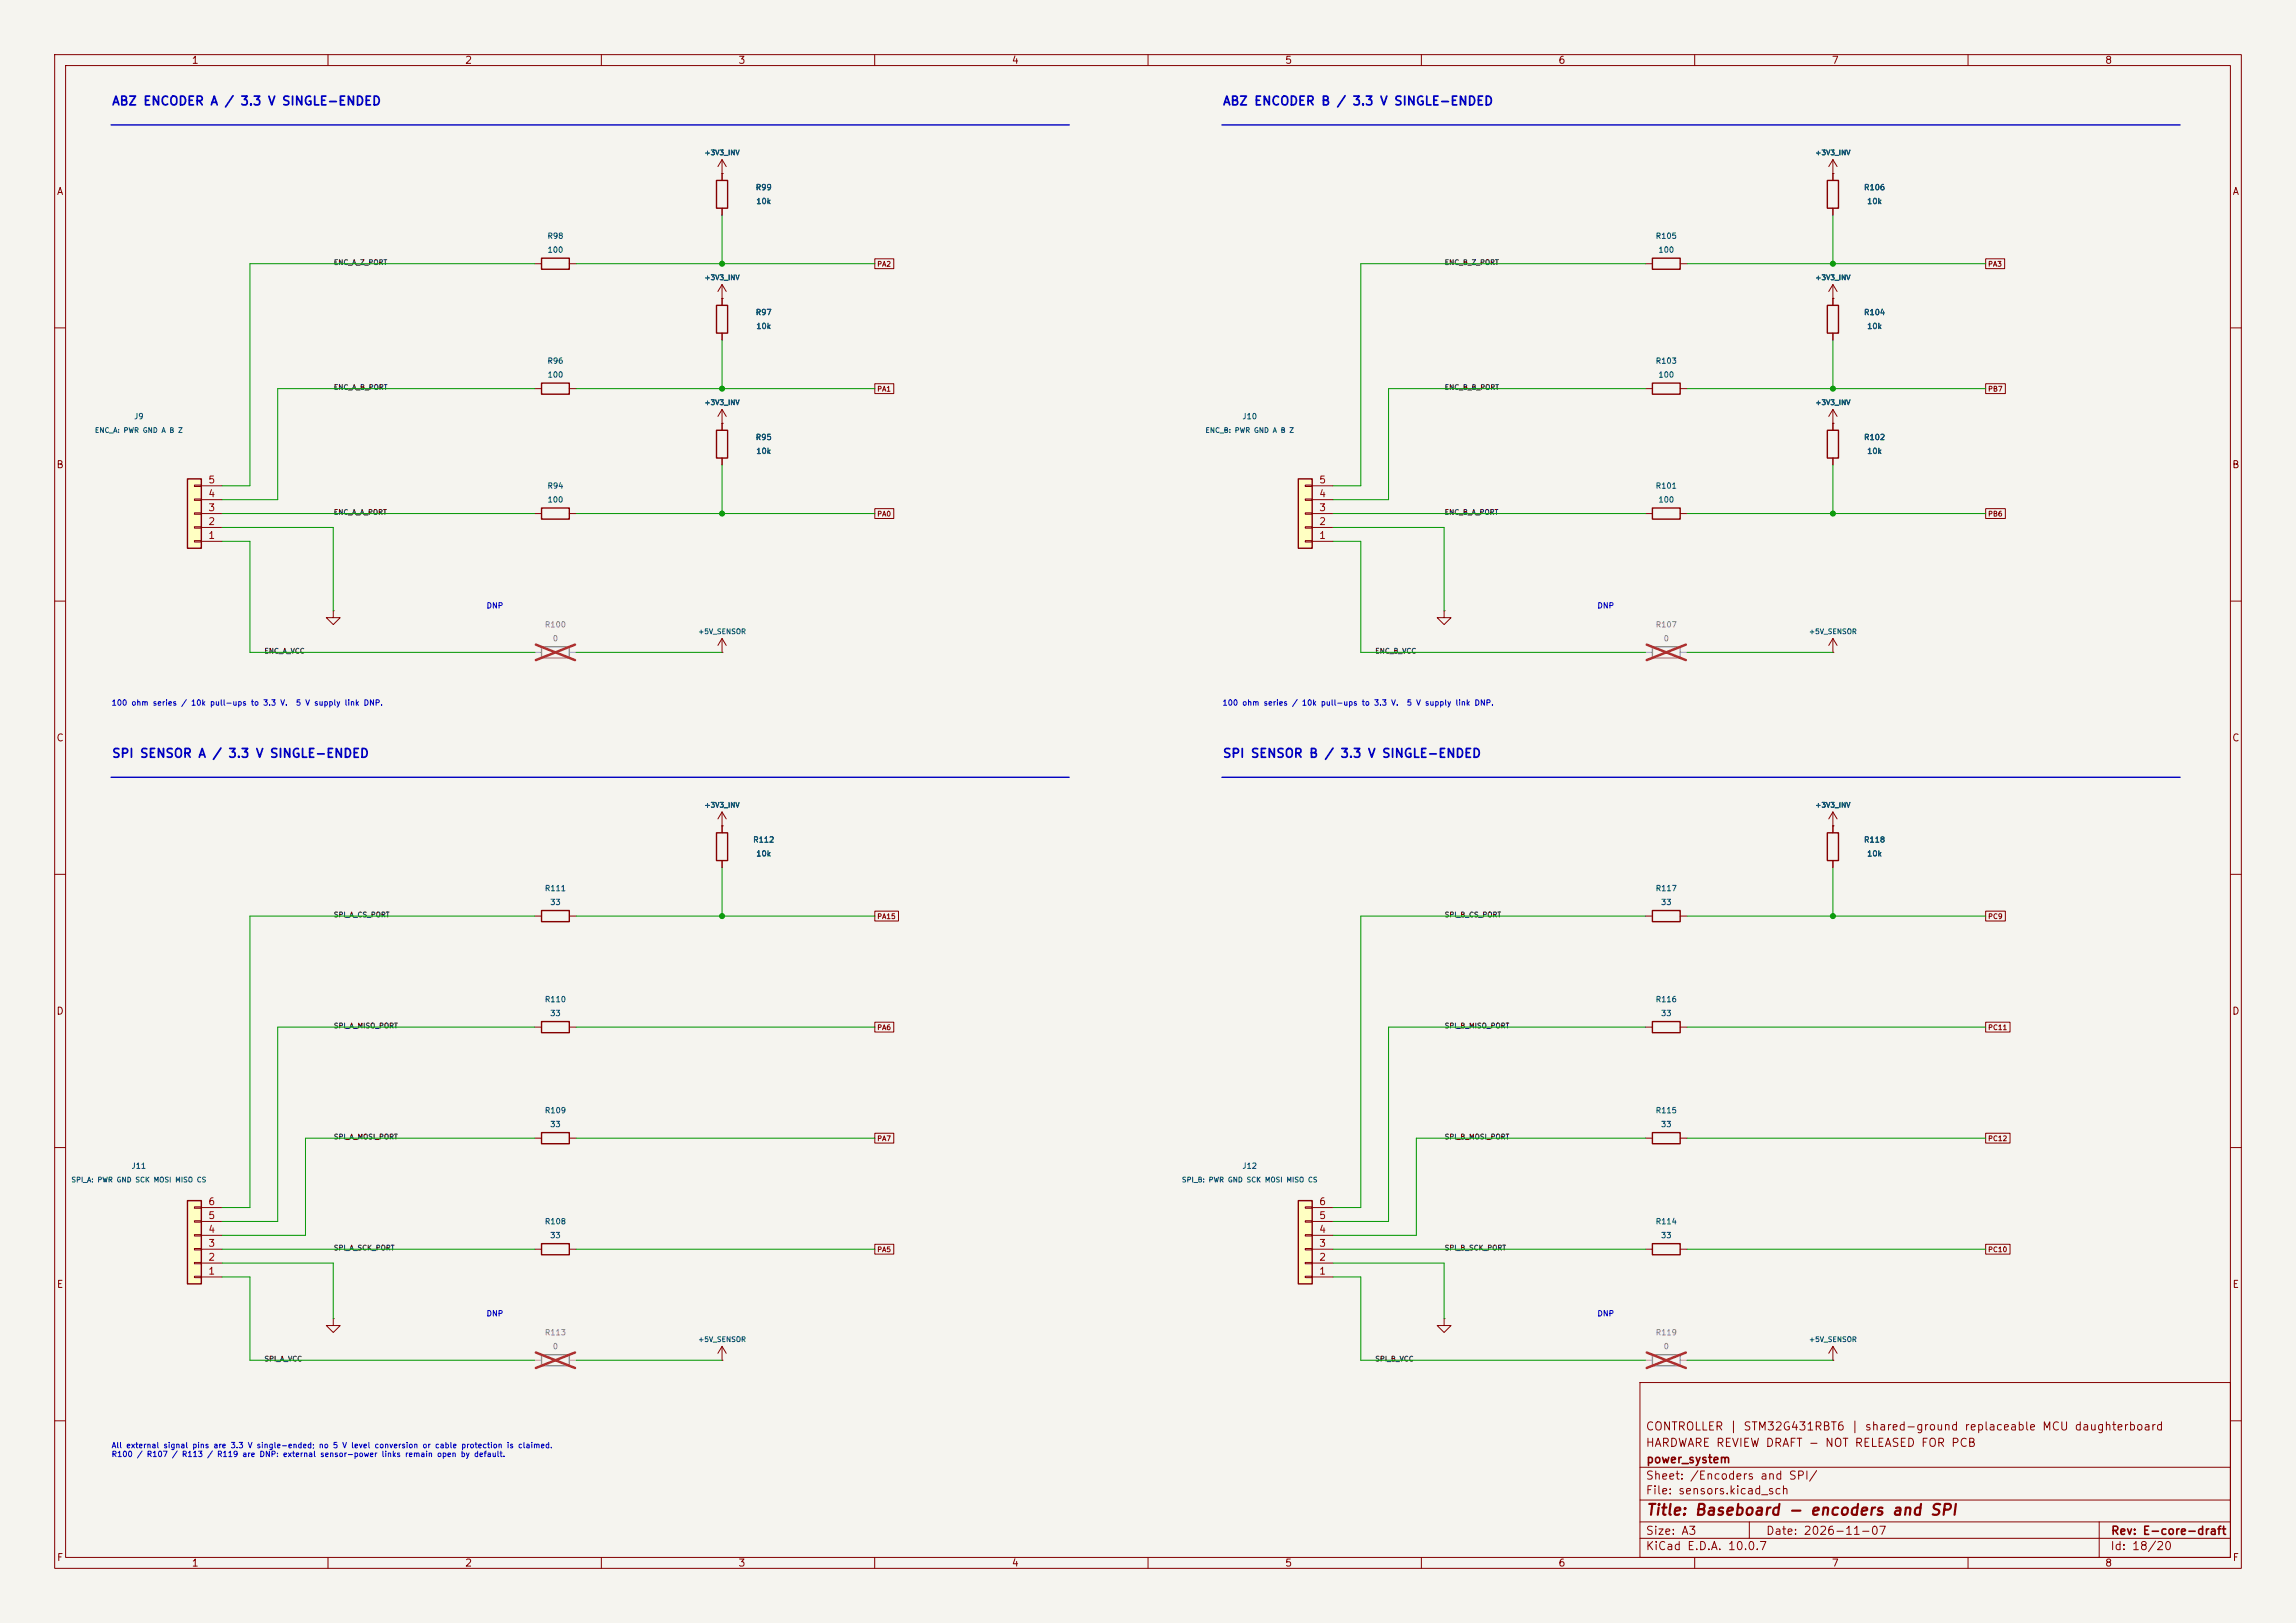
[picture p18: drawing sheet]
<svg xmlns="http://www.w3.org/2000/svg" width="420mm" height="297mm" viewBox="0 0 420 297" stroke-linecap="round" stroke-linejoin="round" font-family="sans-serif">
<defs><g id="words">
<text font-size="2" fill="#840000" x="301" y="277.8">Title: Baseboard - encoders and SPI</text>
<g font-size="1.6" fill="#0000c2">
<text x="20.4" y="19.7">ABZ ENCODER A / 3.3 V SINGLE-ENDED</text>
<text x="223.6" y="19.7">ABZ ENCODER B / 3.3 V SINGLE-ENDED</text>
<text x="20.4" y="139.1">SPI SENSOR A / 3.3 V SINGLE-ENDED</text>
<text x="223.6" y="139.1">SPI SENSOR B / 3.3 V SINGLE-ENDED</text>
</g>
<g font-size="1.5" fill="#840000">
<text x="300.9" y="262.1">CONTROLLER | STM32G431RBT6 | shared-ground replaceable MCU daughterboard</text>
<text x="300.9" y="265.1">HARDWARE REVIEW DRAFT - NOT RELEASED FOR PCB</text>
<text x="301" y="268.1">power_system</text>
<text x="300.9" y="273.8">File: sensors.kicad_sch</text>
<text x="300.9" y="271.1">Sheet: /Encoders and SPI/</text>
<text x="300.9" y="281.2">Size: A3</text>
<text x="322.9" y="281.2">Date: 2026-11-07</text>
<text x="386" y="281.2">Rev: E-core-draft</text>
<text x="300.9" y="284">KiCad E.D.A. 10.0.7</text>
<text x="385.9" y="284">Id: 18/20</text>
</g>
<g font-size="1.3" fill="#840000">
<text x="35" y="12">1</text>
<text x="85" y="12">2</text>
<text x="135" y="12">3</text>
<text x="185" y="12">4</text>
<text x="235" y="12">5</text>
<text x="285" y="12">6</text>
<text x="335" y="12">7</text>
<text x="385" y="12">8</text>
<text x="10.3" y="36">A</text>
<text x="408.3" y="36">A</text>
<text x="10.2" y="86">B</text>
<text x="408.2" y="86">B</text>
<text x="10.2" y="136">C</text>
<text x="408.2" y="136">C</text>
<text x="10.2" y="186">D</text>
<text x="408.2" y="186">D</text>
<text x="10.3" y="236">E</text>
<text x="408.3" y="236">E</text>
<text x="10.3" y="286">F</text>
<text x="35" y="287">1</text>
<text x="85" y="287">2</text>
<text x="135" y="287">3</text>
<text x="185" y="287">4</text>
<text x="235" y="287">5</text>
<text x="285" y="287">6</text>
<text x="335" y="287">7</text>
<text x="385" y="287">8</text>
<text x="408.3" y="286">F</text>
</g>
<g font-size="1.3" fill="#a90000">
<text x="38" y="88.8">5</text>
<text x="241.2" y="88.8">5</text>
<text x="38" y="93.8">3</text>
<text x="38" y="91.3">4</text>
<text x="241.2" y="93.8">3</text>
<text x="241.2" y="91.3">4</text>
<text x="38" y="98.9">1</text>
<text x="38" y="96.4">2</text>
<text x="241.2" y="98.9">1</text>
<text x="241.2" y="96.4">2</text>
<text x="38" y="220.8">6</text>
<text x="241.2" y="220.8">6</text>
<text x="38" y="225.9">4</text>
<text x="38" y="223.4">5</text>
<text x="241.2" y="225.9">4</text>
<text x="241.2" y="223.4">5</text>
<text x="38" y="233.5">1</text>
<text x="38" y="231">2</text>
<text x="38" y="228.5">3</text>
<text x="241.2" y="233.5">1</text>
<text x="241.2" y="231">2</text>
<text x="241.2" y="228.5">3</text>
</g>
<g font-size="1" fill="#006464">
<text x="138.1" y="35">R99</text>
<text x="340.9" y="35">R106</text>
<text x="138.2" y="37.6">10k</text>
<text x="341.4" y="37.6">10k</text>
<text x="100" y="43.9">R98</text>
<text x="100.1" y="46.5">100</text>
<text x="302.8" y="43.9">R105</text>
<text x="303.3" y="46.5">100</text>
<text x="138.1" y="57.9">R97</text>
<text x="340.9" y="57.9">R104</text>
<text x="138.2" y="60.4">10k</text>
<text x="341.4" y="60.4">10k</text>
<text x="100" y="66.8">R96</text>
<text x="100.1" y="69.3">100</text>
<text x="302.8" y="66.8">R103</text>
<text x="303.3" y="69.3">100</text>
<text x="24.4" y="77">J9</text>
<text x="227.2" y="77">J10</text>
<text x="138.1" y="80.8">R95</text>
<text x="138.2" y="83.3">10k</text>
<text x="340.9" y="80.8">R102</text>
<text x="341.4" y="83.3">10k</text>
<text x="100" y="89.7">R94</text>
<text x="302.8" y="89.7">R101</text>
<text x="100.1" y="92.2">100</text>
<text x="303.3" y="92.2">100</text>
<text x="137.7" y="154.4">R112</text>
<text x="340.9" y="154.4">R118</text>
<text x="138.2" y="157">10k</text>
<text x="341.4" y="157">10k</text>
<text x="99.6" y="163.3">R111</text>
<text x="100.5" y="165.9">33</text>
<text x="302.8" y="163.3">R117</text>
<text x="303.7" y="165.9">33</text>
<text x="99.6" y="183.6">R110</text>
<text x="302.8" y="183.6">R116</text>
<text x="100.5" y="186.2">33</text>
<text x="303.7" y="186.2">33</text>
<text x="99.6" y="204">R109</text>
<text x="302.8" y="204">R115</text>
<text x="100.5" y="206.5">33</text>
<text x="303.7" y="206.5">33</text>
<text x="24" y="214.1">J11</text>
<text x="227.2" y="214.1">J12</text>
<text x="99.6" y="224.3">R108</text>
<text x="100.5" y="226.8">33</text>
<text x="302.8" y="224.3">R114</text>
<text x="303.7" y="226.8">33</text>
</g>
<g font-size="1" fill="#0000c2">
<text x="88.9" y="111.6">DNP</text>
<text x="292.1" y="111.6">DNP</text>
<text x="20.3" y="129.4">100 ohm series / 10k pull-ups to 3.3 V.</text>
<text x="54" y="129.4">5 V supply link DNP.</text>
<text x="223.5" y="129.4">100 ohm series / 10k pull-ups to 3.3 V.</text>
<text x="257.2" y="129.4">5 V supply link DNP.</text>
<text x="88.9" y="241.1">DNP</text>
<text x="292.1" y="241.1">DNP</text>
<text x="20.3" y="265.3">All external signal pins are 3.3 V single-ended; no 5 V level conversion or cable protection is claimed.</text>
<text x="20.3" y="266.9">R100 / R107 / R113 / R119 are DNP: external sensor-power links remain open by default.</text>
</g>
<g font-size="1" fill="#939391">
<text x="99.6" y="115.1">R100</text>
<text x="101" y="117.6">0</text>
<text x="302.8" y="115.1">R107</text>
<text x="304.2" y="117.6">0</text>
<text x="99.6" y="244.6">R113</text>
<text x="302.8" y="244.6">R119</text>
<text x="101" y="247.1">0</text>
<text x="304.2" y="247.1">0</text>
</g>
<g font-size=".9" fill="#006464">
<text x="128.8" y="28.6">+3V3_INV</text>
<text x="332" y="28.6">+3V3_INV</text>
<text x="128.8" y="51.5">+3V3_INV</text>
<text x="332" y="51.5">+3V3_INV</text>
<text x="128.8" y="74.3">+3V3_INV</text>
<text x="332" y="74.3">+3V3_INV</text>
<text x="17.3" y="79.4">ENC_A: PWR GND A B Z</text>
<text x="220.4" y="79.4">ENC_B: PWR GND A B Z</text>
<text x="127.6" y="116.3">+5V_SENSOR</text>
<text x="330.8" y="116.3">+5V_SENSOR</text>
<text x="128.8" y="148">+3V3_INV</text>
<text x="332" y="148">+3V3_INV</text>
<text x="13" y="216.6">SPI_A: PWR GND SCK MOSI MISO CS</text>
<text x="216.1" y="216.6">SPI_B: PWR GND SCK MOSI MISO CS</text>
<text x="127.6" y="245.8">+5V_SENSOR</text>
<text x="330.8" y="245.8">+5V_SENSOR</text>
</g>
<g font-size=".9" fill="#0f0f0f">
<text x="61" y="48.7">ENC_A_Z_PORT</text>
<text x="264.2" y="48.7">ENC_B_Z_PORT</text>
<text x="61" y="71.6">ENC_A_B_PORT</text>
<text x="264.2" y="71.6">ENC_B_B_PORT</text>
<text x="61" y="94.4">ENC_A_A_PORT</text>
<text x="264.2" y="94.4">ENC_B_A_PORT</text>
<text x="48.3" y="119.8">ENC_A_VCC</text>
<text x="251.5" y="119.8">ENC_B_VCC</text>
<text x="61" y="168.1">SPI_A_CS_PORT</text>
<text x="264.2" y="168.1">SPI_B_CS_PORT</text>
<text x="61" y="188.4">SPI_A_MISO_PORT</text>
<text x="264.2" y="188.4">SPI_B_MISO_PORT</text>
<text x="61" y="208.7">SPI_A_MOSI_PORT</text>
<text x="264.2" y="208.7">SPI_B_MOSI_PORT</text>
<text x="61" y="229">SPI_A_SCK_PORT</text>
<text x="264.2" y="229">SPI_B_SCK_PORT</text>
<text x="48.3" y="249.4">SPI_A_VCC</text>
<text x="251.5" y="249.4">SPI_B_VCC</text>
</g>
<g font-size=".9" fill="#840000">
<text x="160.4" y="49">PA2</text>
<text x="363.6" y="49">PA3</text>
<text x="160.4" y="71.9">PA1</text>
<text x="363.6" y="71.9">PB7</text>
<text x="160.4" y="94.7">PA0</text>
<text x="363.6" y="94.7">PB6</text>
<text x="160.4" y="168.4">PA15</text>
<text x="363.6" y="168.4">PC9</text>
<text x="160.4" y="188.7">PA6</text>
<text x="363.6" y="188.7">PC11</text>
<text x="160.4" y="209">PA7</text>
<text x="363.6" y="209">PC12</text>
<text x="160.4" y="229.3">PA5</text>
<text x="363.6" y="229.3">PC10</text>
</g>
</g></defs>
<path d="M0 0h420v297h-420z" fill="#f5f4ef" stroke="#f5f4ef" stroke-width=".18"/>
<g fill="none" stroke="#840000" stroke-width=".18">
<path d="M10 10h400v277h-400zM12 12h396v273h-396zM60 10v2M110 10v2M160 10v2M210 10v2M260 10v2M310 10v2M360 10v2M335.3 31.8h.1M335.3 29.2v2.6M335.3 29.2l-.8 1.3"/>
<path d="M335.3 29.2l.7 1.3M301 48.3h1.3M307.3 48.3h1.3M335.3 54.6h.1M335.3 52.1v3.8M335.3 52.1l-.8 1.2M335.3 52.1l.7 1.2M10 60h2M301 71.1h1.3M307.3 71.1h1.3M335.3 61v1.2M408 60h2"/>
<path d="M10 110h2M408 110h2M10 160h2M408 160h2M10 210h2M408 210h2M132.1 248.9h.1M132.1 246.4l-.8 1.2M132.1 246.4l.7 1.2M132.1 246.4v2.5M300 253h108v32h-108zM10 260h2"/>
<path d="M300 278.5h108M300 274.5h108M300 268.5h108M320 278.5v3M384 278.5v6.5M408 260h2M60 285v2M110 285v2M160 285v2M210 285v2M260 285v2M300 281.5h108"/>
<path d="M310 285v2M360 285v2"/>
</g>
<path d="M302.3 47.2h5v2.1h-5zM334.3 55.9h2v5.1h-2zM302.3 70.1h5v2h-5z" fill="none" stroke="#840000" stroke-width=".25"/>
<path d="M34.3 87.6h2.5v12.7h-2.5z" fill="#ffffc2"/>
<path d="M131.1 33h2v5.1h-2zM131.1 55.9h2v5.1h-2zM131.1 78.7h2v5.1h-2zM34.3 87.6h2.5v12.7h-2.5zM99.1 93h5v2h-5zM334.3 152.4h2v5.1h-2zM302.3 166.6h5v2.1h-5z" fill="none" stroke="#840000" stroke-width=".25"/>
<g fill="none" stroke="#840000" stroke-width=".18">
<path d="M132.1 31.8v1.2M132.1 38.1v1.3M132.1 54.6v1.3M132.1 77.5h.1M132.1 61v1.2M132.1 74.9v3.8M132.1 74.9l-.8 1.3M132.1 74.9l.7 1.3M35.6 98.9h1.2v.3h-1.2zM35.6 96.4h1.2v.2h-1.2zM35.6 93.9h1.2v.2h-1.2zM35.6 91.3h1.2v.3h-1.2z"/>
<path d="M35.6 88.8h1.2v.2h-1.2zM36.8 99.1h3.8M36.8 96.5h3.8M36.8 94h3.8M36.8 91.4h3.8M36.8 88.9h3.8M97.8 94h1.3M104.1 94h1.3M132.1 83.8v1.3M264.2 111.8v1.2h1.2l-1.2 1.3-1.3-1.3h1.3M264.2 111.8h.1M335.3 119.4h.1"/>
<path d="M335.3 116.8v2.6M335.3 116.8l-.8 1.3M335.3 116.8l.7 1.3M335.3 151.1h.1M335.3 148.6l-.8 1.3M335.3 148.6l.7 1.3M335.3 148.6v3.8M335.3 157.5v1.3M301 167.6h1.3M307.3 167.6h1.3"/>
</g>
<path d="M302.3 118.4h5v2h-5z" fill="none" stroke="#9c9b98" stroke-width=".25"/>
<path d="M301 119.4h1.3M307.3 119.4h1.3" fill="none" stroke="#9c9b98" stroke-width=".18"/>
<path d="M301.2 118l7.2 2.8M308.4 118l-7.2 2.8" fill="none" stroke="#e12e31" stroke-width=".46"/>
<path d="M237.5 219.7h2.5v15.2h-2.5z" fill="#ffffc2"/>
<path d="M99.1 47.2h5v2.1h-5zM99.1 70.1h5v2h-5zM334.3 78.7h2v5.1h-2zM99.1 186.9h5v2.1h-5zM302.3 186.9h5v2.1h-5zM99.1 207.3h5v2h-5zM237.5 219.7h2.5v15.2h-2.5zM302.3 207.3h5v2h-5z" fill="none" stroke="#840000" stroke-width=".25"/>
<g fill="none" stroke="#840000" stroke-width=".18">
<path d="M132.1 31.8h.1M132.1 29.2v2.6M132.1 29.2l-.8 1.3M132.1 29.2l.7 1.3M97.8 48.3h1.3M104.1 48.3h1.3M132.1 54.6h.1M132.1 52.1v2.5M132.1 52.1l-.8 1.2M132.1 52.1l.7 1.2M97.8 71.1h1.3M104.1 71.1h1.3"/>
<path d="M335.3 77.5v1.2M335.3 83.8v1.3M132.1 119.4h.1M132.1 116.8l-.8 1.3M132.1 116.8l.7 1.3M132.1 116.8v2.6M97.8 188h1.3M104.1 188h1.3M301 188h1.3M307.3 188h1.3M97.8 208.3h1.3M104.1 208.3h1.3"/>
<path d="M301 208.3h1.3M307.3 208.3h1.3M238.8 233.6h1.2v.2h-1.2zM238.8 231h1.2v.3h-1.2zM238.8 228.5h1.2v.2h-1.2zM238.8 225.9h1.2v.3h-1.2zM238.8 223.4h1.2v.2h-1.2zM238.8 220.9h1.2v.2h-1.2zM240 233.7h3.8M240 231.1h3.8M240 228.6h3.8M240 226.1h3.8"/>
<path d="M240 223.5h3.8M240 221h3.8M61 241.3v1.3h1.2l-1.2 1.2-1.3-1.2h1.3M61 241.3h.1M264.2 241.3v1.3h1.2l-1.2 1.2-1.3-1.2h1.3M264.2 241.3h.1M335.3 248.9h.1M335.3 246.4l-.8 1.2M335.3 246.4l.7 1.2M335.3 246.4v2.5"/>
</g>
<path d="M99.1 118.4h5v2h-5z" fill="none" stroke="#9c9b98" stroke-width=".25"/>
<path d="M97.8 119.4h1.3M104.1 119.4h1.3" fill="none" stroke="#9c9b98" stroke-width=".18"/>
<path d="M98 118l7.2 2.8M105.2 118l-7.2 2.8" fill="none" stroke="#e12e31" stroke-width=".46"/>
<path d="M34.3 219.7h2.5v15.2h-2.5z" fill="#ffffc2"/>
<path d="M302.3 93h5v2h-5zM131.1 152.4h2v5.1h-2zM99.1 166.6h5v2.1h-5zM34.3 219.7h2.5v15.2h-2.5zM99.1 227.6h5v2h-5zM302.3 227.6h5v2h-5z" fill="none" stroke="#840000" stroke-width=".25"/>
<g fill="none" stroke="#840000" stroke-width=".18">
<path d="M301 94h1.3M307.3 94h1.3M132.1 151.1h.1M132.1 148.6l-.8 1.3M132.1 148.6l.7 1.3M132.1 148.6v3.8M132.1 157.5v1.3M97.8 167.6h1.3M104.1 167.6h1.3M35.6 233.6h1.2v.2h-1.2zM35.6 231h1.2v.3h-1.2zM35.6 228.5h1.2v.2h-1.2z"/>
<path d="M35.6 225.9h1.2v.3h-1.2zM35.6 223.4h1.2v.2h-1.2zM35.6 220.9h1.2v.2h-1.2zM36.8 233.7h3.8M36.8 231.1h3.8M36.8 228.6h3.8M36.8 226.1h3.8M36.8 223.5h3.8M36.8 221h3.8M97.8 228.6h1.3M104.1 228.6h1.3M301 228.6h1.3"/>
<path d="M307.3 228.6h1.3"/>
</g>
<path d="M99.1 247.9h5v2h-5zM302.3 247.9h5v2h-5z" fill="none" stroke="#9c9b98" stroke-width=".25"/>
<path d="M97.8 248.9h1.3M104.1 248.9h1.3M301 248.9h1.3M307.3 248.9h1.3" fill="none" stroke="#9c9b98" stroke-width=".18"/>
<path d="M98 247.5l7.2 2.8M105.2 247.5l-7.2 2.8M301.2 247.5l7.2 2.8M308.4 247.5l-7.2 2.8" fill="none" stroke="#e12e31" stroke-width=".46"/>
<path d="M237.5 87.6h2.5v12.7h-2.5z" fill="#ffffc2"/>
<path d="M334.3 33h2v5.1h-2zM237.5 87.6h2.5v12.7h-2.5z" fill="none" stroke="#840000" stroke-width=".25"/>
<g fill="none" stroke="#840000" stroke-width=".18">
<path d="M132.1 31.8h.1M132.1 31.8v1.2M132.1 38.1v1.3M335.3 31.8h.1M335.3 31.8v1.2M335.3 38.1v1.3M132.1 54.6h.1M132.1 54.6v1.3M160 47.4h3.5v1.8h-3.5zM335.3 54.6h.1M335.3 54.6v1.3M363.2 47.4h3.5v1.8h-3.5z"/>
<path d="M132.1 77.5h.1M132.1 61v1.2M132.1 77.5v1.2M160 70.2h3.5v1.8h-3.5zM335.3 77.5h.1M335.3 61v1.2M335.3 74.9v3.8M335.3 74.9l-.8 1.3M335.3 74.9l.7 1.3M363.2 70.2h3.6v1.8h-3.6zM132.1 83.8v1.3M160 93.1h3.5v1.8h-3.5z"/>
<path d="M238.8 98.9h1.2v.3h-1.2zM238.8 96.4h1.2v.2h-1.2zM238.8 93.9h1.2v.2h-1.2zM238.8 91.3h1.2v.3h-1.2zM238.8 88.8h1.2v.2h-1.2zM240 99.1h3.8M240 96.5h3.8M240 94h3.8M240 91.4h3.8M240 88.9h3.8M335.3 83.8v1.3M363.2 93.1h3.6v1.8h-3.6z"/>
<path d="M61 111.8v1.2h1.2l-1.2 1.3-1.3-1.3h1.3M61 111.8h.1M132.1 151.1h.1M132.1 151.1v1.3M132.1 157.5v1.3M335.3 151.1h.1M335.3 151.1v1.3M335.3 157.5v1.3M160 166.7h4.4v1.8h-4.4zM363.2 166.7h3.6v1.8h-3.6zM160 187.1h3.5v1.8h-3.5zM363.2 187.1h4.5v1.8h-4.5z"/>
<path d="M160 207.4h3.5v1.8h-3.5zM363.2 207.4h4.5v1.8h-4.5zM160 227.7h3.5v1.8h-3.5zM363.2 227.7h4.5v1.8h-4.5z"/>
</g>
<path d="M20.3 22.9h175.3M223.5 22.9h175.3M20.3 142.2h175.3M223.5 142.2h175.3" fill="none" stroke="#0000c2" stroke-width=".25"/>
<g fill="none" stroke="#009600" stroke-width=".18">
<path d="M132.1 39.4v8.9M335.3 39.4v8.9M97.8 48.3h-52.1v40.6h-5.1M105.4 48.3h54.6M301 48.3h-52.1v40.6h-5.1M308.6 48.3h54.6M97.8 71.1h-47v20.3h-10.2M105.4 71.1h54.6M132.1 62.2v8.9M301 71.1h-47v20.3h-10.2M308.6 71.1h54.6M335.3 62.2v8.9"/>
<path d="M40.6 99.1h5.1v20.3h52.1M40.6 94h57.2M40.6 96.5h20.4v15.3M105.4 94h54.6M132.1 85.1v8.9M243.8 99.1h5.1v20.3h52.1M243.8 94h57.2M243.8 96.5h20.4v15.3M308.6 94h54.6M335.3 85.1v8.9M105.4 119.4h26.7M308.6 119.4h26.7"/>
<path d="M132.1 158.8v8.8M335.3 158.8v8.8M97.8 167.6h-52.1v53.4h-5.1M105.4 167.6h54.6M301 167.6h-52.1v53.4h-5.1M308.6 167.6h54.6M97.8 188h-47v35.5h-10.2M105.4 188h54.6M301 188h-47v35.5h-10.2M308.6 188h54.6M97.8 208.3h-41.9v17.8h-15.3M105.4 208.3h54.6"/>
<path d="M301 208.3h-41.9v17.8h-15.3M308.6 208.3h54.6M40.6 228.6h57.2M40.6 233.7h5.1v15.2h52.1M40.6 231.1h20.4v10.2M105.4 228.6h54.6M243.8 228.6h57.2M243.8 233.7h5.1v15.2h52.1M243.8 231.1h20.4v10.2M308.6 228.6h54.6M105.4 248.9h26.7M308.6 248.9h26.7"/>
</g>
<g fill="#009600" stroke="#009600" stroke-width=".18">
<circle cx="132.1" cy="71.1" r=".46"/>
<circle cx="132.1" cy="48.3" r=".46"/>
<circle cx="132.1" cy="167.6" r=".46"/>
<circle cx="132.1" cy="94" r=".46"/>
<circle cx="335.3" cy="71.1" r=".46"/>
<circle cx="335.3" cy="48.3" r=".46"/>
<circle cx="335.3" cy="167.6" r=".46"/>
<circle cx="335.3" cy="94" r=".46"/>
</g>
<use href="#words"/>
</svg>
